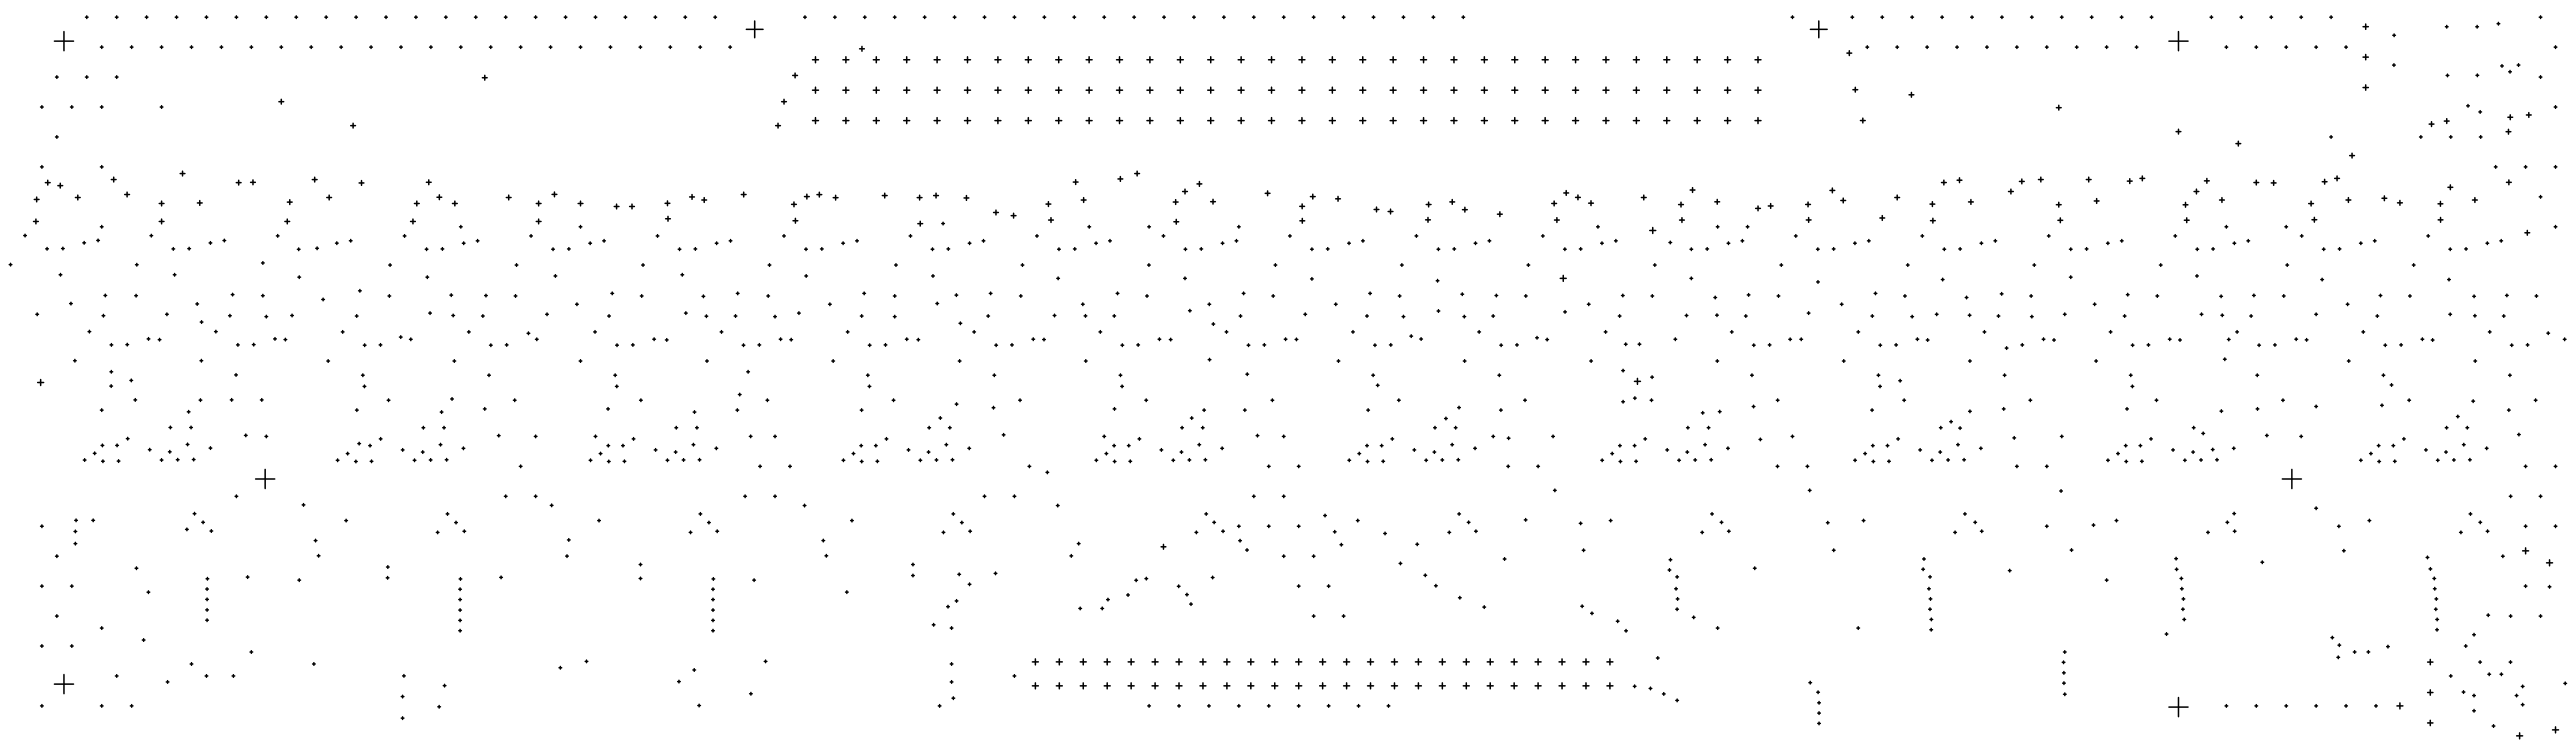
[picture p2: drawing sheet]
<svg xmlns="http://www.w3.org/2000/svg" width="716mm" height="208mm" viewBox="0 0 716 208" stroke-linecap="round" stroke-linejoin="round" font-family="sans-serif">
<g fill="none" stroke="#000" stroke-width=".42">
<path d="M15.1 11.4h5.4M17.8 8.8v5.3M23.8 4.8h.7M24.1 4.4v.7M27.9 13.1h.8M28.3 12.7v.8M32.1 4.8h.7M32.5 4.4v.7M36.3 13.1h.7M36.6 12.7v.8M40.4 4.8h.8M40.8 4.4v.7"/>
<path d="M44.6 13.1h.7M45 12.7v.8M48.8 4.8h.7M49.1 4.4v.7M52.9 13.1h.8M53.3 12.7v.8M57.1 4.8h.7M57.5 4.4v.7M61.2 13.1h.8M61.6 12.7v.8M65.4 4.8h.7M65.8 4.4v.7"/>
<path d="M69.6 13.1h.7M69.9 12.7v.8M73.7 4.8h.8M74.1 4.4v.7M77.9 13.1h.7M78.3 12.7v.8M82.1 4.8h.7M82.4 4.4v.7M86.2 13.1h.8M86.6 12.7v.8M90.4 4.8h.7M90.8 4.4v.7"/>
<path d="M94.6 13.1h.7M94.9 12.7v.8M98.7 4.8h.8M99.1 4.4v.7M102.9 13.1h.7M103.2 12.7v.8M107 4.8h.8M107.4 4.4v.7M111.2 13.1h.7M111.6 12.7v.8M115.4 4.8h.7M115.7 4.4v.7"/>
<path d="M119.5 13.1h.8M119.9 12.7v.8M123.7 4.8h.7M124.1 4.4v.7M127.9 13.1h.7M128.2 12.7v.8M132 4.8h.8M132.4 4.4v.7M136.2 13.1h.7M136.6 12.7v.8M140.4 4.8h.7M140.7 4.4v.7"/>
<path d="M144.5 13.1h.7M144.9 12.7v.8M148.7 4.8h.7M149 4.4v.7M152.8 13.1h.8M153.2 12.7v.8M157 4.8h.7M157.4 4.4v.7M161.2 13.1h.7M161.5 12.7v.8M165.3 4.8h.8M165.7 4.4v.7"/>
<path d="M169.5 13.1h.7M169.9 12.7v.8M173.7 4.8h.7M174 4.4v.7M177.8 13.1h.8M178.2 12.7v.8M182 4.8h.7M182.3 4.4v.7M186.1 13.1h.8M186.5 12.7v.8M190.3 4.8h.7M190.7 4.4v.7"/>
<path d="M194.5 13.1h.7M194.8 12.7v.8M198.6 4.8h.8M199 4.4v.7M202.8 13.1h.7M203.2 12.7v.8M207.7 8.2h4.6M210 5.8v4.7M223.6 4.8h.7M224 4.4v.7M226.1 16.6h1.6M226.9 15.8v1.6"/>
<path d="M231.9 4.8h.8M232.3 4.4v.7M234.5 16.6h1.7M235.4 15.8v1.6M239.2 13.6h1.3M239.8 12.9v1.3M240.3 4.8h.7M240.6 4.4v.7M243 16.6h1.7M243.8 15.8v1.6M248.6 4.8h.7M249 4.4v.7"/>
<path d="M251.5 16.6h1.6M252.3 15.8v1.6M256.9 4.8h.8M257.3 4.4v.7M259.9 16.6h1.7M260.7 15.8v1.6M265.2 4.8h.8M265.6 4.4v.7M268.4 16.6h1.6M269.2 15.8v1.6M273.6 4.8h.7M273.9 4.4v.7"/>
<path d="M276.8 16.6h1.7M277.7 15.8v1.6M281.9 4.8h.7M282.3 4.4v.7M285.3 16.6h1.7M286.1 15.8v1.6M290.2 4.8h.8M290.6 4.4v.7M293.8 16.6h1.6M294.6 15.8v1.6M298.6 4.8h.7M298.9 4.4v.7"/>
<path d="M302.2 16.6h1.7M303 15.8v1.6M306.9 4.8h.7M307.2 4.4v.7M310.7 16.6h1.6M311.5 15.8v1.6M315.2 4.8h.7M315.6 4.4v.7M319.1 16.6h1.7M320 15.8v1.6M323.5 4.8h.8M323.9 4.4v.7"/>
<path d="M327.6 16.6h1.7M328.4 15.8v1.6M331.9 4.8h.7M332.2 4.4v.7M336.1 16.6h1.6M336.9 15.8v1.6M340.2 4.8h.7M340.6 4.4v.7M344.5 16.6h1.7M345.3 15.8v1.6M348.5 4.8h.7M348.9 4.4v.7"/>
<path d="M353 16.6h1.6M353.8 15.8v1.6M356.8 4.8h.8M357.2 4.4v.7M361.4 16.6h1.7M362.3 15.8v1.6M365.2 4.8h.7M365.5 4.4v.7M369.9 16.6h1.7M370.7 15.8v1.6M373.5 4.8h.7M373.9 4.4v.7"/>
<path d="M378.4 16.6h1.6M379.2 15.8v1.6M381.8 4.8h.7M382.2 4.4v.7M386.8 16.6h1.7M387.6 15.8v1.6M390.1 4.8h.8M390.5 4.4v.7M395.3 16.6h1.6M396.1 15.8v1.6M398.5 4.8h.7M398.8 4.4v.7"/>
<path d="M403.7 16.6h1.7M404.6 15.8v1.6M406.8 4.8h.7M407.2 4.4v.7M412.2 16.6h1.7M413 15.8v1.6M420.7 16.6h1.6M421.5 15.8v1.6M429.1 16.6h1.7M429.9 15.8v1.6M437.6 16.6h1.6M438.4 15.8v1.6"/>
<path d="M446 16.6h1.7M446.9 15.8v1.6M454.5 16.6h1.7M455.3 15.8v1.6M462.9 16.6h1.7M463.8 15.8v1.6M471.4 16.6h1.7M472.2 15.8v1.6M479.9 16.6h1.6M480.7 15.8v1.6M488.3 16.6h1.7M489.2 15.8v1.6"/>
<path d="M498.4 4.8h.7M498.8 4.4v.7M503.7 8.2h4.7M506.1 5.8v4.7M513.9 14.8h1.3M514.6 14.1v1.3M515 4.8h.8M515.4 4.4v.7M519.2 13.1h.7M519.6 12.7v.8M523.4 4.8h.7M523.7 4.4v.7"/>
<path d="M527.5 13.1h.8M527.9 12.7v.8M531.7 4.8h.7M532.1 4.4v.7M535.9 13.1h.7M536.2 12.7v.8M540 4.8h.8M540.4 4.4v.7M544.2 13.1h.7M544.5 12.7v.8M548.3 4.8h.8M548.7 4.4v.7"/>
<path d="M552.5 13.1h.7M552.9 12.7v.8M556.7 4.8h.7M557 4.4v.7M560.8 13.1h.8M561.2 12.7v.8M565 4.8h.7M565.4 4.4v.7M569.2 13.1h.7M569.5 12.7v.8M573.3 4.8h.8M573.7 4.4v.7"/>
<path d="M577.5 13.1h.7M577.9 12.7v.8M581.6 4.8h.8M582 4.4v.7M585.8 13.1h.7M586.2 12.7v.8M590 4.8h.7M590.3 4.4v.7M594.1 13.1h.8M594.5 12.7v.8M598.3 4.8h.7M598.7 4.4v.7"/>
<path d="M603.5 11.4h5.3M606.2 8.8v5.3M615 4.8h.7M615.3 4.4v.7M619.1 13.1h.8M619.5 12.7v.8M623.3 4.8h.7M623.6 4.4v.7M627.4 13.1h.8M627.8 12.7v.8M631.6 4.8h.7M632 4.4v.7"/>
<path d="M635.8 13.1h.7M636.1 12.7v.8M639.9 4.8h.8M640.3 4.4v.7M644.1 13.1h.7M644.5 12.7v.8M648.3 4.8h.7M648.6 4.4v.7M652.4 13.1h.8M652.8 12.7v.8M657.5 7.4h1.5M657.5 15.9h1.5"/>
<path d="M658.3 6.7v1.5M658.3 15.1v1.5M665.7 18.1h.8M665.8 9.8h.7M666.1 17.7v.8M666.2 9.4v.8M680.4 7.4h.8M680.8 7.1v.7M688.9 7.4h.7M689.3 7.1v.7M694.8 6.6h.7M695.2 6.2v.8"/>
<path d="M695.8 18.3h.7M696.2 18v.7M698 19.9h.8M698.4 19.6v.7M700.4 18.1h.7M700.8 17.7v.7M706.5 4.8h.8M706.9 4.4v.7M710.7 13.1h.7M711.1 12.7v.8M11.3 29.7h.7M11.7 29.4v.7"/>
<path d="M15.5 21.4h.7M15.5 38.1h.7M15.8 21.1v.7M15.8 37.7v.7M19.6 29.7h.7M20 29.4v.7M23.8 21.4h.7M24.1 21.1v.7M27.9 29.7h.8M28.3 29.4v.7M32.1 21.4h.7M32.5 21.1v.7"/>
<path d="M44.6 29.7h.7M45 29.4v.7M77.6 28.3h1.3M78.3 27.6v1.3M97.6 34.9h1.3M98.3 34.2v1.4M134.2 21.6h1.4M134.9 20.9v1.4M215.8 34.9h1.4M216.5 34.2v1.4M217.5 28.3h1.3M218.2 27.6v1.3"/>
<path d="M220.6 21h1.3M221.2 20.3v1.3M226.1 33.5h1.6M226.1 25.1h1.6M226.9 24.2v1.7M226.9 32.7v1.6M234.5 33.5h1.7M234.5 25.1h1.7M235.4 24.2v1.7M235.4 32.7v1.6M243 33.5h1.7M243 25.1h1.7"/>
<path d="M243.8 24.2v1.7M243.8 32.7v1.6M251.5 33.5h1.6M251.5 25.1h1.6M252.3 24.2v1.7M252.3 32.7v1.6M259.9 33.5h1.7M259.9 25.1h1.7M260.7 24.2v1.7M260.7 32.7v1.6M268.4 33.5h1.6M268.4 25.1h1.6"/>
<path d="M269.2 24.2v1.7M269.2 32.7v1.6M276.8 33.5h1.7M276.8 25.1h1.7M277.7 24.2v1.7M277.7 32.7v1.6M285.3 33.5h1.7M285.3 25.1h1.7M286.1 24.2v1.7M286.1 32.7v1.6M293.8 33.5h1.6M293.8 25.1h1.6"/>
<path d="M294.6 24.2v1.7M294.6 32.7v1.6M302.2 33.5h1.7M302.2 25.1h1.7M303 24.2v1.7M303 32.7v1.6M310.7 33.5h1.6M310.7 25.1h1.6M311.5 24.2v1.7M311.5 32.7v1.6M319.1 33.5h1.7M319.1 25.1h1.7"/>
<path d="M320 24.2v1.7M320 32.7v1.6M327.6 33.5h1.7M327.6 25.1h1.7M328.4 24.2v1.7M328.4 32.7v1.6M336.1 33.5h1.6M336.1 25.1h1.6M336.9 24.2v1.7M336.9 32.7v1.6M344.5 33.5h1.7M344.5 25.1h1.7"/>
<path d="M345.3 24.2v1.7M345.3 32.7v1.6M353 33.5h1.6M353 25.1h1.6M353.8 24.2v1.7M353.8 32.7v1.6M361.4 33.5h1.7M361.4 25.1h1.7M362.3 24.2v1.7M362.3 32.7v1.6M369.9 33.5h1.7M369.9 25.1h1.7"/>
<path d="M370.7 24.2v1.7M370.7 32.7v1.6M378.4 33.5h1.6M378.4 25.1h1.6M379.2 24.2v1.7M379.2 32.7v1.6M386.8 33.5h1.7M386.8 25.1h1.7M387.6 24.2v1.7M387.6 32.7v1.6M395.3 33.5h1.6M395.3 25.1h1.6"/>
<path d="M396.1 24.2v1.7M396.1 32.7v1.6M403.7 33.5h1.7M403.7 25.1h1.7M404.6 24.2v1.7M404.6 32.7v1.6M412.2 33.5h1.7M412.2 25.1h1.7M413 24.2v1.7M413 32.7v1.6M420.7 33.5h1.6M420.7 25.1h1.6"/>
<path d="M421.5 24.2v1.7M421.5 32.7v1.6M429.1 33.5h1.7M429.1 25.1h1.7M429.9 24.2v1.7M429.9 32.7v1.6M437.6 33.5h1.6M437.6 25.1h1.6M438.4 24.2v1.7M438.4 32.7v1.6M446 33.5h1.7M446 25.1h1.7"/>
<path d="M446.9 24.2v1.7M446.9 32.7v1.6M454.5 33.5h1.7M454.5 25.1h1.7M455.3 24.2v1.7M455.3 32.7v1.6M462.9 33.5h1.7M462.9 25.1h1.7M463.8 24.2v1.7M463.8 32.7v1.6M471.4 33.5h1.7M471.4 25.1h1.7"/>
<path d="M472.2 24.2v1.7M472.2 32.7v1.6M479.9 33.5h1.6M479.9 25.1h1.6M480.7 24.2v1.7M480.7 32.7v1.6M488.3 33.5h1.7M488.3 25.1h1.7M489.2 24.2v1.7M489.2 32.7v1.6M515.6 24.9h1.3M516.2 24.3v1.3"/>
<path d="M517.7 33.5h1.3M518.3 32.8v1.4M531.2 26.3h1.3M531.9 25.7v1.3M572.2 29.9h1.3M572.9 29.3v1.3M605.5 36.6h1.3M606.2 35.9v1.3M622.1 39.9h1.4M622.8 39.2v1.4M648.3 38.1h.7M648.6 37.7v.7"/>
<path d="M657.5 24.3h1.5M658.3 23.6v1.5M673.2 38.1h.8M673.6 37.7v.7M675.9 34.5h1.3M676.6 33.8v1.4M680.1 33.6h1.4M680.6 21h.8M680.8 33v1.3M681 20.6v.7M681.6 38.1h.7M681.9 37.7v.7"/>
<path d="M686.4 29.4h.7M686.7 29v.8M689 20.9h.7M689.3 20.6v.7M689.7 31.1h.8M689.9 38.1h.7M690.1 30.7v.8M690.3 37.7v.7M697.3 36.6h1.3M697.8 32.6h1.3M698 35.9v1.4M698.5 31.9v1.3"/>
<path d="M703 32h1.3M703.6 31.3v1.3M706.5 21.4h.8M706.9 21.1v.7M710.7 29.7h.7M711.1 29.4v.7M9.5 55.4h1.4M10.2 54.8v1.3M11.3 46.4h.7M11.7 46v.7M12.6 50.8h1.4M13.3 50.1v1.3"/>
<path d="M16.1 51.6h1.3M16.8 50.9v1.4M21 54.9h1.3M21.6 54.2v1.4M27.9 46.4h.8M28.3 46v.7M31 49.9h1.3M31.6 49.2v1.4M34.7 54.1h1.3M35.4 53.4v1.3M44.3 56.6h1.3M45 55.9v1.3"/>
<path d="M50.1 48.2h1.4M50.8 47.6v1.3M54.9 56.4h1.4M55.6 55.7v1.4M65.7 50.8h1.4M66.4 50.1v1.3M69.7 50.7h1.4M70.4 50v1.3M80 56.2h1.3M80.6 55.5v1.3M86.9 49.9h1.3M87.6 49.2v1.4"/>
<path d="M90.9 54.9h1.4M91.6 54.2v1.4M99.9 50.8h1.4M100.6 50.2v1.3M115.3 56.6h1.3M116 55.9v1.3M118.6 50.7h1.4M119.3 50v1.3M121.6 54.8h1.3M122.3 54.1v1.4M125.9 56.6h1.3M126.6 55.9v1.3"/>
<path d="M140.9 54.9h1.3M141.5 54.2v1.4M149.2 56.6h1.3M149.9 55.9v1.3M153.6 54h1.3M154.3 53.4v1.3M160.9 56.6h1.3M161.5 55.9v1.3M170.9 57.4h1.3M171.6 56.7v1.3M175.2 57.4h1.3M175.9 56.7v1.3"/>
<path d="M185.1 56.5h1.3M185.7 55.8v1.4M191.9 54.7h1.3M192.6 54.1v1.3M195.3 55.6h1.3M195.9 54.9v1.3M206.3 54.1h1.3M206.9 53.4v1.3M220.3 56.8h1.3M220.9 56.1v1.4M223.8 54.6h1.4M224.5 54v1.3"/>
<path d="M227.3 54.1h1.3M228 53.4v1.3M231.8 54.9h1.4M232.5 54.3v1.3M245.5 54.3h1.3M246.2 53.7v1.3M255.2 54.9h1.3M255.9 54.2v1.4M259.8 54.3h1.3M260.5 53.7v1.3M268.2 55h1.4M268.9 54.3v1.4"/>
<path d="M276.5 59h1.3M277.1 58.4v1.3M281.4 59.9h1.3M282 59.3v1.3M291.1 56.7h1.3M291.7 56v1.4M298.6 50.6h1.4M299.3 49.9v1.4M300.9 55.6h1.3M301.5 54.9v1.3M311.1 49.7h1.3M311.7 49.1v1.3"/>
<path d="M315.7 48.2h1.4M316.4 47.6v1.3M326.5 56.1h1.3M327.1 55.5v1.3M329.1 53.2h1.3M329.7 52.6v1.3M333.1 51.1h1.3M333.7 50.4v1.4M336.9 56h1.3M337.5 55.4v1.3M352 53.7h1.4M352.7 53.1v1.3"/>
<path d="M361.7 57.3h1.3M362.3 56.7v1.3M364.6 54.6h1.4M365.3 54v1.3M371.6 55.2h1.4M372.3 54.6v1.3M382.3 58.2h1.4M383 57.5v1.4M386.2 58.8h1.4M386.9 58.1v1.3M396.8 56.8h1.4M397.5 56.2v1.3"/>
<path d="M403.4 56.1h1.4M404.1 55.4v1.4M406.9 58.3h1.4M407.6 57.6v1.3M416.7 59.5h1.3M417.3 58.9v1.3M431.8 56.5h1.3M432.4 55.9v1.3M435.1 53.6h1.4M435.8 53v1.3M438.4 54.9h1.3M439.1 54.2v1.3"/>
<path d="M442 56.5h1.4M442.7 55.8v1.3M456.7 54.9h1.3M457.4 54.2v1.4M467.1 56.8h1.3M467.7 56.2v1.3M470.3 52.8h1.3M471 52.1v1.4M477.2 56.1h1.3M477.8 55.4v1.3M488.5 57.9h1.3M489.2 57.2v1.4"/>
<path d="M492 57.2h1.4M492.7 56.6v1.3M502.4 56.8h1.4M503.1 56.2v1.3M509.2 52.9h1.3M509.9 52.3v1.3M512.2 55.7h1.3M512.9 55v1.4M523.7 59.9v1.3M527.2 54.9h1.4M527.9 54.2v1.4M537 56.7h1.4"/>
<path d="M537.7 56.1v1.3M540.2 50.7h1.4M540.9 50.1v1.3M544.6 50.1h1.3M545.2 49.4v1.3M547.7 56.1h1.4M548.4 55.5v1.3M558.9 53.2h1.3M559.5 52.6v1.3M561.9 50.4h1.3M562.6 49.8v1.3M567.2 49.9h1.3"/>
<path d="M567.9 49.2v1.4M572.2 56.9h1.3M572.8 56.2v1.3M580.5 49.9h1.3M581.2 49.2v1.4M582.7 55.8h1.4M583.4 55.2v1.3M591.9 50.3h1.4M592.6 49.7v1.3M595.4 49.6h1.4M596.1 48.9v1.3M607.5 56.9h1.3"/>
<path d="M608.1 56.2v1.4M610.5 53.2h1.3M611.2 52.6v1.3M613.4 50.3h1.3M614.1 49.6v1.3M617.6 55.6h1.3M618.3 54.9v1.3M627.1 50.7h1.4M627.8 50.1v1.3M632 50.8h1.3M632.6 50.2v1.3M642.4 56.6h1.3"/>
<path d="M643.1 55.9v1.3M646.2 50.5h1.3M646.8 49.8v1.4M649.6 49.6h1.4M650.3 48.9v1.3M652.8 55.6h1.3M653.4 54.9v1.3M653.8 43.2h1.3M654.5 42.6v1.3M662.8 55.1h1.3M663.4 54.4v1.4M667.1 56.4h1.3"/>
<path d="M667.8 55.7v1.3M678.4 56.6h1.3M679 56v1.3M681.1 52h1.4M681.8 51.4v1.3M688 55.6h1.3M688.6 54.9v1.3M694.1 46.4h.7M694.4 46v.7M697.4 50.7h1.4M698.1 50v1.3M702.4 46.4h.7"/>
<path d="M702.7 46v.7M706.5 54.7h.8M706.9 54.3v.8M710.7 46.4h.7M711.1 46v.7M2.6 73.5h.7M2.9 73.2v.7M6.6 65.5h.7M7 65.1v.7M9.3 61.5h1.4M10 60.9v1.3M12.7 69.1h.8"/>
<path d="M13.1 68.8v.7M16.5 76.4h.7M16.8 76v.7M17.1 69.1h.8M17.5 68.7v.7M23.1 67.5h.7M23.4 67.1v.7M26.9 66.8h.8M27.3 66.4v.8M27.9 63h.8M28.3 62.7v.7M37.7 73.6h.7"/>
<path d="M38.1 73.2v.7M41.7 65.5h.8M42.1 65.1v.7M44.3 61.5h1.3M45 60.9v1.3M47.9 69.2h.7M48.2 76.4h.8M48.2 68.8v.7M48.6 76v.7M52.3 69.1h.7M52.6 68.7v.8M58.2 67.5h.7"/>
<path d="M58.6 67.1v.8M62.1 66.8h.7M62.4 66.5v.7M72.8 73.1h.7M73.1 72.7v.7M76.9 65.5h.7M77.3 65.2v.7M79.3 61.5h1.3M79.9 60.9v1.3M82.7 69.3h.8M82.9 77h.7M83.1 68.9v.7"/>
<path d="M83.3 76.7v.7M87.9 69h.7M88.2 68.6v.8M93.4 67.6h.7M93.7 67.2v.7M97.2 66.9h.8M97.6 66.5v.8M108.2 73.7h.7M108.5 73.3v.7M112.2 65.6h.7M112.6 65.2v.7M114.2 61.5h1.4"/>
<path d="M114.9 60.9v1.3M118.3 69.3h.8M118.5 77h.8M118.7 68.9v.7M118.9 76.7v.7M122.7 69.2h.8M123.1 68.8v.7M127.9 63h.7M128.2 62.7v.7M128.7 67.6h.7M129 67.2v.8M132.5 66.9h.8"/>
<path d="M132.9 66.6v.7M143.4 73.7h.7M143.7 73.3v.7M147.4 65.6h.7M147.8 65.2v.7M149.2 61.5h1.3M149.9 60.9v1.3M153.5 69.3h.8M153.9 68.9v.7M154.2 76.7h.7M154.5 76.3v.8M157.9 69.2h.8"/>
<path d="M158.3 68.8v.7M161.2 63h.7M161.5 62.7v.7M163.8 67.6h.8M164.2 67.2v.8M167.7 66.9h.7M168.1 66.6v.7M178.6 73.7h.7M178.9 73.3v.7M182.6 65.6h.7M183 65.2v.7M185.2 60.8h1.3"/>
<path d="M185.9 60.1v1.4M188.7 69.3h.7M189.1 68.9v.7M189.5 76.4h.7M189.8 76v.7M193.1 69.2h.8M193.5 68.8v.7M199 67.6h.8M199.4 67.2v.8M202.9 66.9h.7M203.3 66.6v.7M213.7 73.7h.8"/>
<path d="M214.1 73.3v.7M217.8 65.6h.7M218.2 65.2v.7M220.7 61.3h1.3M221.3 60.7v1.3M223.9 69.3h.7M224 76.7h.7M224.3 68.9v.7M224.3 76.3v.8M228.3 69.2h.7M228.7 68.8v.7M234.2 67.6h.8"/>
<path d="M234.6 67.2v.8M238.1 66.9h.7M238.5 66.6v.7M248.9 73.7h.8M249.3 73.3v.7M253 65.6h.7M253.3 65.2v.7M255.4 62.2h1.3M256.1 61.5v1.3M259.1 69.3h.7M259.2 76.7h.8M259.5 68.9v.7"/>
<path d="M259.6 76.3v.8M262 62.1h.8M262.4 61.8v.7M263.5 69.2h.7M263.9 68.8v.7M269.4 67.6h.8M269.8 67.2v.8M273.3 66.9h.7M273.7 66.6v.7M284.1 73.7h.8M284.5 73.3v.7M288.2 65.6h.7"/>
<path d="M288.5 65.2v.7M291.8 61.1h1.3M292.4 60.5v1.3M294.1 77.4h.7M294.3 69.3h.7M294.4 77v.7M294.7 68.9v.7M298.7 69.2h.7M299.1 68.8v.7M302.7 63h.7M303.1 62.7v.7M304.6 67.6h.7"/>
<path d="M305 67.2v.8M308.5 66.9h.7M308.9 66.6v.7M319.3 73.7h.8M319.4 63h.7M319.7 73.3v.7M319.7 62.7v.7M323.4 65.6h.7M323.7 65.2v.7M326.6 61.6h1.4M327.3 61v1.3M329.4 77.4h.7"/>
<path d="M329.5 69.3h.7M329.7 77v.7M329.8 68.9v.7M333.9 69.2h.7M334.3 68.8v.7M339.8 67.6h.7M340.2 67.2v.8M343.7 66.9h.7M344 66.6v.7M344.3 63h.8M344.7 62.7v.7M354.5 73.7h.7"/>
<path d="M354.9 73.3v.7M358.6 65.6h.7M358.9 65.2v.7M361.7 61.4h1.3M362.4 60.7v1.3M364.7 77.5h.7M364.7 69.3h.7M365 68.9v.7M365 77.1v.8M369.1 69.2h.7M369.4 68.8v.7M375 67.6h.7"/>
<path d="M375.4 67.2v.8M378.9 66.9h.7M379.2 66.6v.7M389.7 73.7h.7M390.1 73.3v.7M393.7 65.6h.8M394.1 65.2v.7M396.7 61.1h1.3M397.3 60.4v1.4M399.6 78h.8M399.9 69.3h.7M400 77.7v.7"/>
<path d="M400.2 68.9v.7M404.3 69.2h.7M404.6 68.8v.7M410.2 67.6h.7M410.6 67.2v.8M414.1 66.9h.7M414.4 66.6v.7M424.9 73.7h.7M425.3 73.3v.7M428.9 65.6h.8M429.3 65.2v.7M432.5 61.1h1.4"/>
<path d="M433.2 60.5v1.3M434.1 77.4h1.7M435 76.5v1.7M435.1 69.3h.7M435.4 68.9v.7M439.5 69.2h.7M439.8 68.8v.7M444.3 63h.7M444.6 62.7v.7M445.4 67.6h.7M445.7 67.2v.8M449.3 66.9h.7"/>
<path d="M449.6 66.6v.7M459 64h1.7M459.9 63.2v1.7M460.1 73.7h.7M460.5 73.3v.7M464.4 67.4h.7M464.8 67v.8M467.3 61.2h1.4M468 60.5v1.3M470.2 77.4h.8M470.2 69.3h.8M470.6 77v.7"/>
<path d="M470.6 68.9v.7M474.7 69.2h.7M475 68.8v.7M477.6 63h.7M477.9 62.7v.7M480.6 67.6h.7M480.9 67.2v.8M484.4 66.9h.8M484.8 66.6v.7M485.9 63h.7M486.3 62.7v.7M495.3 73.7h.7"/>
<path d="M495.6 73.3v.7M499.3 65.6h.8M499.7 65.2v.7M502.6 61.1h1.3M503.3 60.5v1.3M505.4 69.3h.8M505.5 78.4h.7M505.8 68.9v.7M505.9 78v.7M509.8 69.2h.8M510.2 68.8v.7M515.8 67.6h.7"/>
<path d="M516.1 67.2v.8M519.6 66.9h.8M520 66.6v.7M523.1 60.6h1.3M530.5 73.7h.7M530.8 73.3v.7M534.5 65.6h.7M534.9 65.2v.7M537.2 61.3h1.3M537.8 60.7v1.3M540.2 77.7h.7M540.6 77.3v.8"/>
<path d="M540.6 69.3h.8M541 68.9v.7M545 69.2h.8M545.4 68.8v.7M551 67.6h.7M551.3 67.2v.8M554.8 66.9h.8M555.2 66.6v.7M565.7 73.7h.7M566 73.3v.7M569.7 65.6h.7M570.1 65.2v.7"/>
<path d="M572.6 61.2h1.3M573.3 60.6v1.3M575.8 77h.8M575.8 69.3h.8M576.2 76.7v.7M576.2 68.9v.7M580.2 69.2h.8M580.6 68.8v.7M586.2 67.6h.7M586.5 67.2v.8M590 66.9h.8M590.4 66.6v.7"/>
<path d="M600.9 73.7h.7M601.2 73.3v.7M604.9 65.6h.7M605.3 65.2v.7M607.8 61.2h1.3M608.5 60.5v1.4M610.9 76.7h.8M611 69.3h.8M611.3 76.3v.8M611.4 68.9v.7M615.4 69.2h.8M615.8 68.8v.7"/>
<path d="M619.1 63h.8M619.5 62.7v.7M621.3 67.6h.8M621.7 67.2v.8M625.2 66.9h.7M625.6 66.6v.7M635.8 63h.7M636.1 73.7h.7M636.1 62.7v.7M636.4 73.3v.7M640.1 65.6h.7M640.5 65.2v.7"/>
<path d="M643.3 61.1h1.3M644 60.4v1.3M645.8 77.7h.7M646.1 77.3v.8M646.2 69.3h.7M646.6 68.9v.7M650.6 69.2h.7M651 68.8v.7M656.5 67.6h.8M656.9 67.2v.8M660.4 66.9h.7M660.8 66.6v.7"/>
<path d="M671.2 73.7h.8M671.6 73.3v.7M675.3 65.6h.7M675.6 65.2v.7M678.4 61.1h1.3M679.1 60.4v1.4M681.1 77.7h.7M681.4 69.3h.7M681.4 77.3v.8M681.8 68.9v.7M685.8 69.2h.7M686.2 68.8v.7"/>
<path d="M691.7 67.6h.8M692.1 67.2v.8M695.6 66.9h.7M696 66.6v.7M702.6 64.7h1.3M703.2 64v1.4M710.7 63h.7M711.1 62.7v.7M10 87.3h.7M10.3 87v.7M19.4 84.4h.7M19.7 84v.7"/>
<path d="M20.8 99.9v.7M24.5 92.2h.7M24.9 91.8v.7M28.4 87.7h.7M28.8 87.4v.7M28.9 82.1h.8M29.3 81.7v.8M30.6 95.8h.8M31 95.5v.7M35 95.8h.8M35.4 95.4v.7M37.5 82.2h.7"/>
<path d="M37.9 81.8v.7M41 94.2h.7M41.3 93.8v.7M44 94.4h.8M44.4 94v.8M46.1 87.3h.7M46.4 87v.7M54.5 84.5h.7M54.9 84.1v.7M55.7 89.5h.8M56 99.9v.7M56.1 89.1v.8"/>
<path d="M59.7 92.2h.7M60.1 91.8v.7M63.6 87.7h.7M64 87.4v.7M64.4 81.9h.7M64.7 81.5v.7M65.8 95.8h.8M66.2 95.5v.7M70.2 95.8h.8M70.6 95.4v.7M72.8 82.2h.7M73.1 81.8v.7"/>
<path d="M73.7 88h.8M74.1 87.6v.8M76.1 94.2h.8M76.5 93.8v.7M79 94.4h.8M79.4 94v.7M80.9 87.7h.7M81.3 87.3v.7M89.5 83.2h.8M89.9 82.9v.7M91.3 100v.7M95 92.2h.7"/>
<path d="M95.4 91.9v.7M98.9 87.8h.7M99.3 87.5v.7M99.8 80.8h.7M100.1 80.4v.8M101.1 95.9h.7M101.5 95.6v.7M105.5 95.9h.7M105.9 95.5v.7M108 82.3h.7M108.3 81.9v.7M111.1 93.7h.8"/>
<path d="M111.5 93.3v.7M113.9 94.3h.8M114.3 93.9v.8M119.3 87h.7M119.7 86.6v.8M125.2 82h.7M125.6 81.6v.8M125.7 87.7h.8M126.1 87.3v.7M126.4 100v.7M130.1 92.2h.7M130.5 91.9v.7"/>
<path d="M134 87.8h.7M134.4 87.5v.7M134.9 82.1h.7M135.2 81.8v.7M136.2 95.9h.7M136.6 95.6v.7M140.6 95.9h.8M141 95.5v.7M143.1 82.3h.7M143.4 81.9v.7M146.7 92.6h.7M147 92.3v.7"/>
<path d="M149 94.3h.7M149.4 93.9v.8M151.8 87.3h.8M152.2 87v.7M160.2 84.6h.7M160.5 84.2v.7M161.5 100v.7M165.2 92.2h.7M165.6 91.9v.7M169.1 87.8h.7M169.5 87.5v.7M170 81.5h.7"/>
<path d="M170.4 81.2v.7M171.3 95.9h.8M171.7 95.6v.7M175.7 95.9h.8M176.1 95.5v.7M178.2 82.3h.7M178.6 81.9v.7M181.6 94.3h.8M182 93.9v.7M185.2 94.5h.7M185.5 94.1v.7M190.5 87h.7"/>
<path d="M190.8 86.6v.8M195.4 82.3h.7M195.7 82v.7M196.2 87.9h.7M196.6 87.5v.7M196.7 100v.7M200.4 92.2h.7M200.8 91.9v.7M204.3 87.8h.7M204.7 87.5v.7M204.9 81.5h.7M205.3 81.2v.7"/>
<path d="M206.5 95.9h.7M206.9 95.6v.7M210.9 95.9h.8M211.3 95.5v.7M213.4 82.3h.7M213.7 81.9v.7M215.3 88h.7M215.7 87.6v.8M216.8 94.3h.8M217.2 93.9v.7M219.8 94.4h.7M220.2 94v.8"/>
<path d="M221.9 87h.8M222.3 86.6v.8M230.5 84.6h.8M230.9 84.2v.7M231.8 100v.7M235.5 92.2h.7M235.9 91.9v.7M239.4 87.8h.7M239.8 87.5v.7M240.1 81.5h.7M240.5 81.2v.7M241.6 95.9h.8"/>
<path d="M242 95.6v.7M246 95.9h.8M246.4 95.5v.7M248.6 88h.7M248.6 82.3h.7M249 87.6v.8M249 81.9v.7M251.9 94.3h.8M252.3 93.9v.7M255.2 94.4h.7M255.5 94v.8M260.4 84.3h.7"/>
<path d="M260.8 84v.7M265.7 82h.8M266.1 81.6v.8M266.9 89.8h.7M267 100v.7M267.2 89.5v.7M270.7 92.2h.7M271.1 91.9v.7M274.6 87.8h.7M275 87.5v.7M275.3 81.5h.7M275.6 81.2v.7"/>
<path d="M276.8 95.9h.7M277.2 95.6v.7M281.2 95.9h.8M281.6 95.5v.7M283.7 82.3h.7M284 81.9v.7M287.1 94.3h.8M287.5 93.9v.7M290.1 94.4h.8M290.5 94v.7M293.1 87.7h.7M293.4 87.3v.7"/>
<path d="M300.9 84.6h.8M301.3 84.2v.7M301.7 87.8h.7M302 87.4v.8M302.1 100v.7M305.8 92.2h.7M306.2 91.9v.7M309.7 87.8h.7M310 87.4v.8M310.6 81.5h.7M311 81.2v.7M311.9 95.9h.8"/>
<path d="M312.3 95.6v.7M316.3 95.9h.8M316.7 95.5v.7M318.8 82.3h.7M319.2 81.9v.7M322.2 94.3h.8M322.6 93.9v.7M325.4 94.4h.7M325.7 94v.7M330.7 86.3h.8M331.1 86v.7M336.1 84.6h.8"/>
<path d="M336.2 99.9h.7M336.5 84.2v.7M336.6 99.6v.7M337.2 90h.8M337.6 89.7v.7M340.9 92.2h.7M341.3 91.9v.7M344.8 87.8h.7M345.2 87.5v.7M345.7 81.5h.7M346 81.2v.7M347 95.9h.8"/>
<path d="M347.4 95.6v.7M351.4 95.9h.8M351.8 95.5v.7M353.9 82.3h.7M354.3 81.9v.7M357.4 94.3h.7M357.7 93.9v.7M360.4 94.3h.7M360.7 94v.7M362.8 87.3h.8M363.2 87v.7M371.3 84.6h.7"/>
<path d="M371.7 84.2v.7M372.4 100v.7M376.1 92.2h.7M376.5 91.9v.7M380 87.8h.7M380.4 87.5v.7M380.9 81.5h.7M381.2 81.2v.7M382.2 95.9h.8M382.6 95.6v.7M386.6 95.9h.8M387 95.5v.7"/>
<path d="M389.1 82.3h.7M389.5 81.9v.7M390.1 88h.8M390.5 87.6v.8M392.3 93.4h.7M392.7 93v.8M395.1 94.2h.7M395.4 93.8v.8M399.9 86.4h.7M400.2 86.1v.7M406.5 81.8h.7M406.9 81.4v.7"/>
<path d="M407.1 88h.7M407.4 87.6v.7M407.5 100v.7M411.2 92.2h.7M411.6 91.9v.7M415.1 87.8h.7M415.5 87.5v.7M416 82.1h.7M416.4 81.8v.7M417.3 95.9h.8M417.7 95.6v.7M421.7 95.9h.8"/>
<path d="M422.1 95.5v.7M424.2 82.3h.7M424.6 81.9v.7M427.3 93.9h.7M427.7 93.5v.7M430.1 94.4h.8M430.5 94v.7M435.1 86.7h.7M435.5 86.3v.7M441.7 84.6h.7M442.1 84.2v.7M442.7 100v.7"/>
<path d="M446.4 92.2h.7M446.8 91.9v.7M450.3 87.8h.7M450.7 87.5v.7M451.2 82.1h.7M451.6 81.8v.7M452 95.7h.7M452.4 95.3v.7M455.8 95.7h.7M456.2 95.3v.7M459.4 82.3h.7M459.8 81.9v.7"/>
<path d="M465.8 94.3h.7M466.2 93.9v.7M468.9 87.7h.7M469.3 87.3v.7M476.9 82.7h.7M477.3 82.3v.7M477.4 87.6h.7M477.7 87.2v.8M477.8 100v.7M481.5 92.2h.7M481.9 91.9v.7M485.4 87.8h.7"/>
<path d="M485.8 87.5v.7M486.2 82h.7M486.5 81.6v.7M487.6 95.9h.8M488 95.6v.7M492 95.9h.8M492.4 95.5v.7M494.5 82.3h.7M494.9 81.9v.7M497.7 94.3h.8M498.1 93.9v.8M500.8 94.3h.8"/>
<path d="M501.2 93.9v.7M502.9 87h.7M503.2 86.6v.8M512.1 84.6h.7M512.5 84.2v.7M513 100v.7M516.7 92.2h.7M517.1 91.9v.7M520.6 87.8h.7M521 87.5v.7M521.5 81.5h.7M521.9 81.2v.7"/>
<path d="M522.8 95.9h.8M523.2 95.6v.7M527.2 95.9h.8M527.6 95.5v.7M529.7 82.3h.7M530.1 81.9v.7M531.7 88h.7M532.1 87.6v.8M533.1 94.3h.8M533.5 93.9v.7M536 94.5h.7M536.4 94.1v.8"/>
<path d="M538.5 87.3h.8M538.9 87v.7M546.8 82.7h.8M547.2 82.3v.7M547.7 87.6h.7M548 87.2v.8M548.1 100v.7M551.8 92.2h.7M552.2 91.9v.7M555.7 87.8h.7M556.1 87.5v.7M556.6 81.7h.7"/>
<path d="M557 81.3v.7M558 96.7h.7M558.3 96.4v.7M562.3 95.9h.8M562.7 95.5v.7M564.8 82.3h.7M565 88h.7M565.2 81.9v.7M565.4 87.6v.8M568.3 94.3h.7M568.6 93.9v.7M571.2 94.5h.7"/>
<path d="M571.5 94.1v.8M574.2 87.3h.7M574.5 87v.7M582.5 84.6h.7M582.8 84.2v.7M583.2 100v.7M586.9 92.2h.7M587.3 91.9v.7M590.8 87.8h.7M591.2 87.5v.7M591.7 81.9h.7M592 81.5v.8"/>
<path d="M593 95.9h.8M593.4 95.6v.7M597.4 95.9h.8M597.8 95.5v.7M599.9 82.3h.7M600.3 81.9v.7M603.4 94.3h.7M603.7 93.9v.7M606.2 94.5h.8M606.6 94.1v.7M612.2 87.3h.7M612.6 87v.7"/>
<path d="M617.7 82.3h.7M618 87.6h.7M618 82v.7M618.3 87.2v.8M618.7 99.8h.7M619.1 99.5v.7M619.8 94.3h.7M620.2 94v.7M622.1 92.2h.7M622.5 91.9v.7M626 87.8h.7M626.4 87.5v.7"/>
<path d="M626.8 82.1h.7M627.1 81.7v.8M628.2 95.9h.8M628.6 95.6v.7M632.6 95.9h.8M633 95.5v.7M635.1 82.3h.7M635.5 81.9v.7M638.6 94.3h.7M638.9 93.9v.7M641.4 94.4h.8M641.8 94.1v.7"/>
<path d="M644.1 87.3h.7M644.5 87v.7M652.9 84.6h.7M653.2 84.2v.7M653.5 100v.7M657.2 92.2h.7M657.6 91.9v.7M661.1 87.8h.7M661.5 87.5v.7M662 82.1h.7M662.4 81.8v.7M663.3 95.9h.8"/>
<path d="M663.7 95.6v.7M667.7 95.9h.8M668.1 95.5v.7M670.2 82.3h.7M670.6 81.9v.7M673.7 94.3h.7M674 93.9v.7M676.5 94.5h.7M676.9 94.1v.8M681.4 87.3h.7M681.8 87v.7M688 82.3h.8"/>
<path d="M688.3 87.7h.7M688.4 82v.7M688.6 87.4v.7M688.7 100v.7M692.4 92.2h.7M692.8 91.9v.7M696.3 87.8h.7M696.7 87.5v.7M697.2 82.1h.7M697.5 81.7v.8M698.5 95.9h.8M698.9 95.6v.7"/>
<path d="M702.9 95.9h.8M703.3 95.5v.7M705.4 82.3h.7M705.8 81.9v.7M708.7 92.6h.7M709 92.2v.8M713.2 94.3h.8M713.6 93.9v.8M10.5 106.3h1.6M11.3 105.5v1.6M20.5 100.2h.7M27.9 114h.8"/>
<path d="M28.3 113.6v.7M30.6 107.3h.7M30.6 103.3h.7M30.9 106.9v.8M31 103v.7M36.2 105.7h.7M36.5 105.3v.8M37.3 111.1h.7M37.6 110.8v.7M47 118.8h.8M47.4 118.4v.8M52.1 114.4h.8"/>
<path d="M52.5 114.1v.7M52.8 118.8h.7M53.2 118.4v.8M55.4 111.2h.7M55.7 100.2h.7M55.8 110.8v.8M64.1 111.1h.7M64.5 110.8v.7M65.3 104.2h.7M65.7 103.8v.8M72.5 111.1h.7M72.8 110.8v.7"/>
<path d="M90.9 100.3h.8M98.9 114h.8M99.3 113.6v.7M100.6 104.3h.7M101 103.9v.7M101 107.4h.8M101.4 107v.7M107.7 111.2h.8M108.1 110.9v.7M117.4 118.9h.8M117.8 118.5v.7M122.5 114.5h.7"/>
<path d="M122.9 114.1v.8M123.2 118.9h.7M123.6 118.5v.7M125.4 110.9h.7M125.8 110.5v.7M126.1 100.3h.7M134.5 113.6h.8M134.9 113.3v.7M135.7 104.3h.7M136.1 103.9v.7M142.9 111.2h.7M143.2 110.9v.7"/>
<path d="M161.2 100.3h.7M168.8 113.6h.8M169.2 113.3v.7M170.8 104.3h.7M171.2 103.9v.7M171.3 107.4h.7M171.6 107v.7M178 111.2h.7M178.3 110.9v.7M187.8 118.9h.7M188.2 118.5v.7M192.9 114.5h.7"/>
<path d="M193.2 114.1v.8M193.6 118.9h.7M193.9 118.5v.7M196.4 100.3h.7M204.8 114h.7M205.2 113.6v.7M205.5 109.6h.7M205.8 109.3v.7M207.8 103.3h.7M208.2 103v.7M213.2 111.2h.7M213.5 110.9v.7"/>
<path d="M231.5 100.3h.7M239.4 114h.7M239.7 113.6v.7M241.1 104.3h.7M241.5 103.9v.7M241.6 107.4h.7M241.9 107v.7M248.3 111.2h.7M248.6 110.9v.7M258.2 118.9h.7M258.5 118.5v.7M261.3 116.2h.7"/>
<path d="M261.6 115.8v.7M263.9 118.9h.8M264.3 118.5v.7M265.8 112.3h.7M266.2 111.9v.8M266.7 100.3h.7M276.1 113.3h.7M276.3 104.3h.7M276.4 112.9v.8M276.7 103.9v.7M283.5 111.2h.7M283.8 110.9v.7"/>
<path d="M301.8 100.3h.7M309.7 113.6h.8M310.1 113.3v.7M311.4 104.3h.7M311.8 103.9v.7M311.9 107.4h.7M312.2 107v.7M318.6 111.2h.7M318.9 110.9v.7M328.5 118.9h.8M328.9 118.5v.7M331.2 116.2h.8"/>
<path d="M331.6 115.8v.7M334.3 118.9h.7M334.7 118.5v.7M334.7 114h.7M335 113.6v.7M346 114h.7M346.4 113.6v.7M346.7 104h.7M347 103.6v.7M353.7 111.2h.7M354 110.9v.7M372.1 100.3h.7"/>
<path d="M380.3 114h.7M380.7 113.6v.7M381.7 104.3h.7M382.1 103.9v.7M383 107.1h.7M383.3 106.7v.7M388.9 111.2h.7M389.2 110.9v.7M398.9 118.9h.8M399.3 118.5v.7M402 116.3h.7M402.3 115.9v.8"/>
<path d="M404.7 118.9h.7M405 118.5v.7M405.6 113.3h.7M406 112.9v.7M407.2 100.3h.7M416.8 104.3h.7M417.2 103.9v.7M417.3 114h.7M417.6 113.6v.7M424 111.2h.7M424.3 110.9v.7M442.4 100.3h.7"/>
<path d="M451.3 111.6h.7M451.3 103h.7M451.6 102.6v.8M451.6 111.3v.7M454.5 110.6h.8M454.8 106h1.7M454.9 110.3v.7M455.6 105.1v1.7M459.2 111.2h.7M459.3 104.8h.8M459.5 110.9v.7M459.7 104.4v.8"/>
<path d="M469.3 118.9h.7M469.7 118.5v.7M473.4 114.7h.8M473.8 114.4v.7M475 118.9h.8M475.4 118.5v.7M477.5 100.3h.7M478.1 114.4h.8M478.5 114v.8M487.1 104.3h.7M487.5 103.9v.7M487.6 113h.7"/>
<path d="M487.9 112.6v.7M494.3 111.2h.7M494.6 110.9v.7M512.7 100.3h.7M520.5 114h.8M520.9 113.6v.7M522.3 104.3h.7M522.7 103.9v.7M522.8 107.4h.7M523.1 107v.7M528.3 105.8h.8M528.7 105.4v.8"/>
<path d="M529.5 111.2h.7M529.8 110.9v.7M539.7 118.9h.7M540 118.5v.7M542.5 117.2h.8M542.9 116.8v.7M545 119h.8M545.4 118.6v.7M547.8 114.3h.7M547.8 100.3h.7M548.1 113.9v.8M557.2 113.6h.7"/>
<path d="M557.4 104.3h.7M557.5 113.3v.7M557.8 103.9v.7M564.6 111.2h.7M564.9 110.9v.7M582.9 100.3h.7M591.5 113.6h.7M591.8 113.3v.7M592.5 104.3h.8M592.9 103.9v.7M593 107.4h.7M593.3 107v.7"/>
<path d="M599.7 111.2h.7M600 110.9v.7M610 118.9h.8M610.4 118.5v.7M617.7 114.2h.8M618.1 113.9v.7M627.7 104.3h.7M627.8 113.6h.7M628.1 103.9v.7M628.1 113.3v.7M634.9 111.2h.7M635.2 110.9v.7"/>
<path d="M644.1 113h.7M644.5 112.6v.7M653.2 100.3h.7M662.4 112.6h.7M662.8 112.3v.7M662.8 104.3h.8M663.2 103.9v.7M665.1 107h.7M665.4 106.6v.7M670 111.2h.7M670.3 110.9v.7M680.4 118.9h.7"/>
<path d="M680.8 118.5v.7M683.5 115.7h.8M683.9 115.4v.7M686.2 118.9h.7M686.5 118.5v.7M687.8 111.5h.7M688.2 111.1v.7M688.4 100.3h.7M697.7 114h.8M698 104.3h.7M698.1 113.6v.7M698.4 103.9v.7"/>
<path d="M705.2 111.2h.7M705.5 110.9v.7M23.2 127.8h.7M23.6 127.5v.7M26 126h.7M26.3 125.6v.7M28.1 123.8h.8M28.3 128.2h.7M28.5 123.4v.7M28.6 127.8v.7M32.2 123.8h.7M32.6 123.4v.7"/>
<path d="M32.6 128.1h.8M33 127.8v.7M35.2 121.9h.7M35.5 121.5v.8M41.3 125h.7M41.7 124.6v.7M44.6 127.8h.7M45 127.5v.7M46.9 125.6h.7M47.2 125.2v.7M49.1 127.8h.7M49.4 127.4v.7"/>
<path d="M51.8 123.5h.8M52.2 123.1v.8M53.5 127.7h.8M53.9 127.3v.8M58.2 124.5h.7M58.6 124.2v.7M65.4 137.9h.7M65.8 137.6v.7M68 121h.8M68.4 120.6v.8M71.1 133.1h5.3M73.7 121.3h.8"/>
<path d="M73.8 130.4v5.4M74.1 120.9v.7M84.5 139.9v.8M93.6 127.9h.7M93.9 127.5v.8M96.4 126h.7M96.7 125.7v.7M98.7 128.2h.7M99 127.9v.7M99.6 123.3h.7M99.9 122.9v.7M102.6 123.8h.7"/>
<path d="M103 123.5v.7M103 128.2h.7M103.4 127.8v.8M105.6 122h.7M105.9 121.6v.7M111.7 125h.7M112 124.7v.7M115 127.9h.7M115.3 127.5v.8M117.3 125.6h.7M117.6 125.3v.7M119.5 127.8h.7"/>
<path d="M119.8 127.5v.7M122.2 123.6h.7M122.6 123.2v.7M123.9 127.8h.7M124.3 127.4v.7M128.6 124.6h.7M128.9 124.2v.8M138.4 121.1h.7M138.8 120.7v.7M140.4 137.9h.7M140.7 137.6v.7M144.5 129.6h.7"/>
<path d="M144.9 129.2v.8M148.7 137.9h.7M148.7 121.3h.7M149 120.9v.7M149 137.6v.7M163.9 127.9h.8M164.3 127.5v.8M165.3 121.3h.8M165.7 120.9v.7M166.7 126h.8M167.1 125.7v.7M168.9 123.8h.7"/>
<path d="M169 128.2h.8M169.3 123.5v.7M169.4 127.9v.7M173 123.8h.7M173.3 123.5v.7M173.4 128.2h.7M173.8 127.8v.8M175.9 122h.8M176.3 121.6v.7M182.1 125h.7M182.4 124.7v.7M185.4 127.9h.7"/>
<path d="M185.7 127.5v.8M187.6 125.6h.8M188 125.3v.7M189.8 127.8h.8M190.2 127.5v.7M192.6 123.6h.7M192.9 123.2v.7M194.3 127.8h.7M194.6 127.4v.7M199 124.6h.7M199.3 124.2v.8M207 137.9h.7"/>
<path d="M207.3 137.6v.7M208.5 121.3h.7M208.9 120.9v.7M211.1 129.6h.8M211.5 129.2v.8M215.3 137.9h.7M215.3 121.3h.7M215.7 120.9v.7M215.7 137.6v.7M219.5 129.6h.7M219.8 129.2v.8M234.3 127.9h.8"/>
<path d="M234.7 127.5v.8M237.1 126h.7M237.5 125.7v.7M239.3 123.8h.7M239.4 128.2h.7M239.6 123.5v.7M239.8 127.9v.7M243.3 123.8h.8M243.7 123.5v.7M243.8 128.2h.7M244.1 127.8v.8M246.3 122h.7"/>
<path d="M246.7 121.6v.7M252.4 125h.8M252.8 124.7v.7M255.7 127.9h.8M256.1 127.5v.8M258 125.6h.7M258.4 125.3v.7M260.2 127.8h.7M260.6 127.5v.7M263 123.6h.7M263.3 123.2v.7M264.7 127.8h.7"/>
<path d="M265 127.4v.7M269.3 124.6h.8M269.7 124.2v.8M273.6 137.9h.7M273.9 137.6v.7M278.9 120.8h.7M279.3 120.5v.7M281.9 137.9h.7M282.3 137.6v.7M286.1 129.6h.7M286.4 129.2v.8M291.1 131.3h.7"/>
<path d="M291.4 130.9v.7M304.7 127.9h.7M305.1 127.5v.8M306.9 121.3h.7M307.2 120.9v.7M307.5 126h.7M307.8 125.7v.7M309.6 123.8h.8M309.8 128.2h.7M310 123.5v.7M310.1 127.9v.7M313.7 123.8h.7"/>
<path d="M314.1 123.5v.7M314.1 128.2h.8M314.5 127.8v.8M316.7 122h.7M317 121.6v.7M322.8 125h.7M323.2 124.7v.7M326.1 127.9h.7M326.5 127.5v.8M328.4 125.6h.7M328.7 125.3v.7M330.6 127.8h.7"/>
<path d="M330.9 127.5v.7M333.3 123.6h.8M333.7 123.2v.7M335 127.8h.8M335.4 127.4v.7M339.7 124.6h.7M340.1 124.2v.8M348.5 137.9h.7M348.9 137.6v.7M349.5 121.1h.8M349.9 120.7v.7M352.7 129.6h.7"/>
<path d="M353 129.2v.8M356.8 137.9h.8M356.8 121.3h.8M357.2 120.9v.7M357.2 137.6v.7M361 129.6h.7M361.4 129.2v.8M375.1 127.9h.7M375.4 127.5v.8M377.9 126h.7M378.2 125.7v.7M380 123.8h.7"/>
<path d="M380.1 128.2h.8M380.4 123.5v.7M380.5 127.9v.7M384.1 123.8h.7M384.5 123.5v.7M384.5 128.2h.7M384.9 127.8v.8M387 122h.8M387.4 121.6v.7M393.2 125h.7M393.5 124.7v.7M396.5 127.9h.7"/>
<path d="M396.8 127.5v.8M398.7 125.6h.8M399.1 125.3v.7M400.9 127.8h.8M401.3 127.5v.7M403.7 123.6h.7M404.1 123.2v.7M405.4 127.8h.7M405.8 127.4v.7M410.1 124.6h.7M410.4 124.2v.8M415.1 121.3h.8"/>
<path d="M415.5 120.9v.7M419.3 129.6h.7M419.4 121.8h.7M419.7 129.2v.8M419.8 121.4v.7M427.6 129.6h.7M428 129.2v.8M431.8 121.3h.7M432.1 120.9v.7M432.3 136.3h.7M432.6 135.9v.7M445.4 127.9h.8"/>
<path d="M445.8 127.5v.8M448.2 126h.8M448.6 125.7v.7M450.4 123.8h.7M450.5 128.2h.7M450.7 123.5v.7M450.9 127.9v.7M454.5 123.8h.7M454.8 123.5v.7M454.9 128.2h.7M455.2 127.8v.8M457.4 122h.7"/>
<path d="M457.8 121.6v.7M463.5 125h.8M463.9 124.7v.7M466.8 127.9h.8M467.2 127.5v.8M469.1 125.6h.8M469.5 125.3v.7M471.3 127.8h.8M471.7 127.5v.7M474.1 123.6h.7M474.4 123.2v.7M475.8 127.8h.7"/>
<path d="M476.1 127.4v.7M480.4 124.6h.8M480.8 124.2v.8M489.5 122.1h.7M489.8 121.7v.8M494.2 129.6h.8M494.6 129.2v.8M498.4 121.3h.7M498.8 120.9v.7M502.5 129.6h.8M502.9 129.2v.8M503.2 136.3h.7"/>
<path d="M503.5 135.9v.7M515.8 127.9h.7M516.2 127.5v.8M518.6 126h.7M519 125.7v.7M520.7 123.8h.8M520.9 128.2h.7M521.1 123.5v.7M521.3 127.9v.7M524.8 123.8h.8M525.2 123.5v.7M525.2 128.2h.8"/>
<path d="M525.6 127.8v.8M527.8 122h.7M528.1 121.6v.7M533.9 125h.7M534.3 124.7v.7M537.2 127.9h.7M537.6 127.5v.8M539.5 125.6h.7M539.9 125.3v.7M541.7 127.8h.7M542.1 127.5v.7M544.4 123.6h.8"/>
<path d="M544.8 123.2v.7M546.1 127.8h.8M546.5 127.4v.7M550.8 124.6h.7M551.2 124.2v.8M560.1 121.7h.7M560.5 121.3v.8M560.8 129.6h.8M561.2 129.2v.8M569.2 129.6h.7M569.5 129.2v.8M573.1 136.4h.8"/>
<path d="M573.3 121.3h.8M573.5 136.1v.7M573.7 120.9v.7M586.2 127.9h.7M586.5 127.5v.8M589 126h.7M589.3 125.7v.7M591.1 123.8h.7M591.3 128.2h.7M591.5 123.5v.7M591.6 127.9v.7M595.2 123.8h.7"/>
<path d="M595.6 123.5v.7M595.6 128.2h.7M596 127.8v.8M598.2 122h.7M598.5 121.6v.7M604.3 125h.7M604.6 124.7v.7M607.6 127.9h.7M607.9 127.5v.8M609.9 125.6h.7M610.2 125.3v.7M612.1 127.8h.7"/>
<path d="M612.4 127.5v.7M612.7 120.4h.7M613 120.1v.7M615.3 124.9h.8M615.7 124.6v.7M616.5 127.8h.7M616.9 127.4v.7M621.2 124.6h.7M621.5 124.2v.8M630.4 121h.7M630.8 120.6v.8M635 133.1h5.4"/>
<path d="M637.7 130.4v5.4M639.9 121.3h.8M640.3 120.9v.7M656.5 127.9h.8M656.9 127.5v.8M659.3 126h.8M659.7 125.7v.7M661.5 123.8h.7M661.6 128.2h.8M661.9 123.5v.7M662 127.9v.7M665.6 123.8h.7"/>
<path d="M665.9 123.5v.7M666 128.2h.7M666.4 127.8v.8M668.5 122h.8M668.9 121.6v.7M674.7 125h.7M675 124.7v.7M677.9 127.9h.8M678.3 127.5v.8M680.2 125.6h.8M680.6 125.3v.7M682.4 127.8h.8"/>
<path d="M682.8 127.5v.7M685.2 123.6h.7M685.5 123.2v.7M686.9 127.8h.7M687.2 127.4v.7M691.6 124.6h.7M691.9 124.2v.8M698.2 137.9h.8M698.6 137.6v.7M700.5 120.8h.8M700.9 120.4v.7M702.4 129.6h.7"/>
<path d="M702.7 129.2v.8M706.5 137.9h.8M706.9 137.6v.7M710.7 129.6h.7M711.1 129.2v.8M11.3 146.2h.7M11.7 145.9v.7M15.5 154.6h.7M15.8 154.2v.7M20.6 151.1h.7M20.6 147.7h.7M20.8 144.6h.7"/>
<path d="M21 147.3v.8M21 150.7v.7M21.2 144.2v.8M25.6 144.6h.7M25.9 144.2v.8M37.6 157.9h.7M38 157.5v.8M51.6 147.1h.8M52 146.7v.8M53.8 142.8h.7M54.1 142.4v.7M56.1 145.1h.8"/>
<path d="M56.5 144.8v.7M58.4 147.6h.8M58.8 147.2v.7M84.1 140.3h.7M87.4 150.2h.8M87.8 149.9v.7M88.3 154.4h.7M88.7 154.1v.7M95.9 144.7h.8M96.3 144.3v.7M107.6 157.6h.7M107.9 157.2v.7"/>
<path d="M121.4 147.9h.7M121.8 147.6v.7M124.1 142.8h.8M124.5 142.5v.7M126.5 145.2h.8M126.9 144.8v.8M128.8 147.6h.8M129.2 147.3v.7M153.1 140.4h.8M153.5 140.1v.7M157.4 154.5h.7M157.8 154.2v.7"/>
<path d="M157.9 150h.7M158.3 149.7v.7M166.3 144.7h.7M166.7 144.3v.7M177.9 156.9h.7M178.2 156.5v.7M191.8 147.9h.7M192.1 147.6v.7M194.5 142.8h.8M194.9 142.5v.7M196.9 145.2h.7M197.3 144.8v.8"/>
<path d="M199.2 147.6h.7M199.6 147.3v.7M223.5 140.5h.7M223.9 140.1v.8M228.7 150.2h.7M229.1 149.9v.7M229.6 154.4h.7M229.9 154.1v.7M236.7 144.7h.7M237.1 144.3v.7M253.7 159.9h.7M253.7 156.9h.7"/>
<path d="M254 156.5v.7M254 159.6v.7M262.2 147.9h.7M262.5 147.6v.7M264.9 142.8h.7M265.3 142.5v.7M266.5 159.6h.8M266.9 159.2v.8M267.3 145.2h.7M267.6 144.8v.8M269.6 147.6h.7M269.9 147.3v.7"/>
<path d="M276.6 159.3h.8M277 159v.7M294 140.5h.7M294.3 140.1v.8M297.7 154.5h.8M298.1 154.1v.7M299.8 151.1h.7M300.1 150.7v.7M323.1 151.9h1.3M323.7 151.3v1.3M332.5 147.9h.8M332.9 147.6v.7"/>
<path d="M335.3 142.8h.7M335.6 142.5v.7M337.5 145.2h.7M337.8 144.8v.7M339.9 147.6h.8M340.3 147.3v.7M344.3 146.2h.8M344.7 150.2h.7M344.7 145.9v.7M345 149.9v.7M346.6 152.9h.8M347 152.5v.7"/>
<path d="M352.7 146.2h.7M353 145.9v.7M356.8 154.6h.8M357.2 154.2v.7M361 146.2h.7M361.4 145.9v.7M365.2 154.6h.7M365.5 154.2v.7M368.3 143.3h.8M368.7 142.9v.7M371 147.8h.8M371.4 147.4v.7"/>
<path d="M372.9 151.4h.7M373.2 151v.7M377.4 144.7h.8M377.8 144.3v.7M385 148.2h.8M385.4 147.9v.7M389.3 156.6h.7M389.7 156.2v.7M394 151.2h.7M394.3 150.9v.7M396.2 159.9h.8M396.6 159.5v.7"/>
<path d="M402.9 147.9h.7M403.3 147.6v.7M405.6 142.8h.8M406 142.5v.7M408.3 145.1h.7M408.6 144.8v.7M410.3 147.6h.7M410.7 147.3v.7M418.3 155.3h.7M418.7 155v.7M424.1 144.5h.8M424.5 144.1v.7"/>
<path d="M439.4 145.4h.8M439.8 145.1v.7M440.3 152.9h.7M440.6 152.5v.8M447.8 144.7h.7M448.2 144.3v.7M464.2 158.4h.7M464.4 155.6h.8M464.5 158v.8M464.8 155.2v.7M466.7 159.9v.8M473.3 147.9h.7"/>
<path d="M473.6 147.6v.7M476 142.8h.7M476.4 142.5v.7M478.7 145.1h.7M479 144.8v.7M480.7 147.6h.7M481.1 147.3v.7M487.9 157.9h.7M488.3 157.5v.8M508.2 145.3h.7M508.6 144.9v.7M509.9 152.9h.7"/>
<path d="M510.2 152.5v.8M518.2 144.7h.7M518.5 144.3v.7M534.7 158.2h.8M535 155.3h.7M535.1 157.8v.8M535.3 155v.7M537 159.9v.8M543.6 147.9h.8M544 147.6v.7M546.4 142.8h.7M546.7 142.5v.7"/>
<path d="M549.2 145.1h.8M549.6 144.8v.7M551.1 147.6h.7M551.4 147.3v.7M558.8 158.6h.8M559.2 158.2v.7M569.2 146.2h.7M569.5 145.9v.7M576 152.9h.8M576.4 152.5v.7M582.1 145.9h.8M582.5 145.6v.7"/>
<path d="M588.5 144.7h.8M588.9 144.3v.7M605.1 155.2h.8M605.3 158.2h.7M605.5 154.9v.7M605.6 157.8v.8M614 147.9h.7M614.4 147.6v.7M619.4 145.1h.7M619.8 144.8v.7M621.3 142.7h.7M621.4 147.6h.8"/>
<path d="M621.7 142.4v.7M621.8 147.3v.7M629.1 156.2h.7M629.5 155.9v.7M644.1 141.2h.7M644.5 140.9v.7M650.4 146.3h.8M650.8 145.9v.7M651.8 153h.7M652.2 152.7v.7M658.9 144.7h.7M659.3 144.3v.7"/>
<path d="M675.1 154.9h.7M675.4 154.5v.8M675.9 158.1h.7M676.3 157.7v.8M684.4 147.9h.7M684.7 147.6v.7M687 142.8h.8M687.4 142.5v.7M689.8 145.1h.7M690.1 144.8v.7M691.8 147.6h.7M692.2 147.3v.7"/>
<path d="M696.1 154.6h.7M696.4 154.2v.7M701.9 153.1h1.7M702.4 146.2h.7M702.7 145.9v.7M702.7 152.2v1.7M708.6 156.4h1.6M709.4 155.6v1.6M710.7 146.2h.7M711.1 145.9v.7M11.3 162.9h.7M11.3 179.5h.7"/>
<path d="M11.7 162.5v.7M11.7 179.2v.7M15.5 171.2h.7M15.8 170.8v.8M19.6 162.9h.7M19.6 179.5h.7M20 162.5v.7M20 179.2v.7M27.9 174.5h.8M28.3 174.2v.7M39.6 177.9h.7M40 177.5v.7"/>
<path d="M40.9 164.6h.8M41.3 164.2v.7M57.3 172.4h.7M57.3 163.7h.7M57.3 166.6h.7M57.3 169.5h.7M57.4 160.8h.7M57.6 163.3v.8M57.6 166.2v.7M57.6 169.1v.8M57.6 172v.7M57.7 160.5v.7"/>
<path d="M68.5 160.4h.8M68.9 160v.7M82.9 161.2h.7M83.3 160.9v.7M107.5 160.6h.7M107.8 160.2v.7M127.7 175.3h.7M127.7 166.6h.7M127.7 172.4h.7M127.7 169.5h.7M127.7 163.7h.7M127.8 160.9h.7"/>
<path d="M128 163.4v.7M128 166.2v.8M128 169.2v.7M128 172v.8M128 174.9v.7M128.1 160.5v.8M139.1 160.5h.7M139.4 160.1v.7M177.9 160.8h.7M178.2 160.4v.7M198 175.3h.8M198 166.6h.8"/>
<path d="M198 172.4h.8M198 169.5h.8M198 163.7h.8M198.1 160.9h.8M198.4 163.4v.7M198.4 166.2v.8M198.4 169.2v.7M198.4 172v.8M198.4 174.9v.7M198.5 160.5v.8M209.5 161.2h.7M209.8 160.9v.7"/>
<path d="M235.3 164.5h.7M235.6 164.2v.7M259.4 173.6h.8M259.8 173.3v.7M263.4 168.6h.8M263.8 168.2v.8M264.4 174.5h.7M264.8 174.2v.7M265.8 167h.7M266.2 166.6v.8M269.4 162.4h.7M269.8 162v.7"/>
<path d="M300.2 169.1h.7M300.6 168.7v.7M306.3 169.1h.8M306.7 168.7v.7M307.9 166.6h.8M308.3 166.3v.7M313.5 165.3h.7M313.9 165v.7M315.8 161.3h.7M316.1 160.9v.7M318.6 160.8h.7M319 160.4v.8"/>
<path d="M327.6 162.9h.7M328 162.6v.7M329.9 165.2h.7M330.3 164.9v.7M331 167.9h.8M331.4 167.5v.7M337.1 160.5h.7M337.4 160.1v.8M361 162.9h.7M361.4 162.5v.7M365.2 171.2h.7M365.5 170.8v.8"/>
<path d="M369.3 162.9h.8M369.7 162.5v.7M373.5 171.2h.7M373.9 170.8v.8M399.2 162.8h.7M399.5 162.4v.7M405.8 166.1h.8M406.2 165.7v.8M412.6 168.7h.8M413 168.3v.8M439.9 168.5h.7M440.2 168.1v.7"/>
<path d="M442.6 170.4h.7M443 170.1v.7M449.8 172.6h.7M450.1 172.3v.7M452.1 175.3h.7M452.4 174.9v.8M466 163.6h.7M466.3 169.3h.7M466.3 160.3h.7M466.4 163.2v.8M466.4 166.4h.8M466.7 168.9v.8"/>
<path d="M466.8 166.1v.7M470.9 171.6h.7M471.3 171.2v.7M477.6 174.5h.7M477.9 174.2v.7M516.7 174.5h.7M517 174.2v.7M536.4 163.6h.7M536.7 169.3h.7M536.7 160.3h.7M536.7 163.2v.8M536.8 166.4h.7"/>
<path d="M537 175h.7M537 168.9v.8M537 172.1h.8M537.2 166.1v.7M537.4 174.6v.8M537.4 171.8v.7M585.8 161.2h.7M586.2 160.9v.7M602.5 176.2h.7M602.8 175.8v.8M606.6 160.8h.7M606.7 163.6h.8"/>
<path d="M607 160.4v.7M607 169.3h.8M607.1 163.2v.8M607.2 166.4h.7M607.4 168.9v.8M607.4 172.1h.7M607.5 166.1v.7M607.8 171.8v.7M648.6 177.2h.7M649 176.8v.8M650.6 179.3h.7M650.9 178.9v.7"/>
<path d="M664.1 179.7h.7M664.4 179.3v.8M677 160.8h.7M677.1 163.6h.7M677.3 160.4v.7M677.4 169.3h.7M677.5 163.2v.8M677.5 166.4h.8M677.7 175h.8M677.8 168.9v.8M677.8 172.1h.7M677.9 166.1v.7"/>
<path d="M678.1 174.6v.8M678.1 171.8v.7M685.7 179.5h.8M686.1 179.2v.7M688 176.4h.8M688.4 176v.7M692 171h.7M692.3 170.6v.7M698.2 171.2h.8M698.6 170.8v.8M702.4 162.9h.7M702.7 162.5v.7"/>
<path d="M706.5 171.2h.8M706.9 170.8v.8M709 163.1h.8M709.4 162.7v.7M11.3 196.2h.7M11.7 195.8v.7M15.1 190.1h5.4M17.8 187.4v5.4M27.9 196.2h.8M28.3 195.8v.7M32.1 187.8h.7M32.5 187.5v.7"/>
<path d="M36.3 196.2h.7M36.6 195.8v.7M46.3 189.5h.7M46.6 189.1v.8M52.9 184.5h.8M53.3 184.1v.8M57.1 187.8h.7M57.5 187.5v.7M64.6 187.8h.7M64.9 187.5v.7M69.6 181.2h.7M69.9 180.8v.8"/>
<path d="M87 184.5h.7M87.3 184.1v.8M111.7 193.6h.7M111.7 199.6h.7M112 193.2v.7M112 199.2v.7M112 187.8h.8M112.4 187.5v.7M121.8 196.4h.8M122.2 196v.8M123.3 190.5h.8M123.7 190.2v.7"/>
<path d="M155.6 185.6h.7M155.9 185.2v.7M162.8 183.8h.8M163.2 183.4v.8M188.6 189.4h.7M188.9 189v.8M192.8 186.2h.7M193.2 185.8v.7M194.2 196.1h.7M194.5 195.7v.7M208.6 192.8h.7M208.9 192.4v.8"/>
<path d="M212.7 183.8h.7M213 183.4v.8M261.1 196.2h.7M261.4 195.8v.7M264.4 189.5h.7M264.4 184.5h.7M264.8 184.1v.8M264.8 189.1v.8M264.9 194h.7M265.3 193.6v.8M281.9 187.8h.7M282.3 187.5v.7"/>
<path d="M287.3 183.9h1.6M287.3 190.6h1.6M288.1 183.1v1.7M288.1 189.8v1.6M293.9 183.9h1.7M293.9 190.6h1.7M294.8 183.1v1.7M294.8 189.8v1.6M300.6 183.9h1.6M300.6 190.6h1.6M301.4 183.1v1.7M301.4 189.8v1.6"/>
<path d="M307.2 183.9h1.7M307.2 190.6h1.7M308.1 183.1v1.7M308.1 189.8v1.6M313.9 183.9h1.7M313.9 190.6h1.7M314.7 183.1v1.7M314.7 189.8v1.6M319.4 196.2h.7M319.7 195.8v.7M320.6 183.9h1.6M320.6 190.6h1.6"/>
<path d="M321.4 183.1v1.7M321.4 189.8v1.6M327.2 183.9h1.7M327.2 190.6h1.7M327.7 196.2h.7M328.1 183.1v1.7M328.1 189.8v1.6M328.1 195.8v.7M333.9 183.9h1.7M333.9 190.6h1.7M334.7 183.1v1.7M334.7 189.8v1.6"/>
<path d="M336 196.2h.8M336.4 195.8v.7M340.6 183.9h1.6M340.6 190.6h1.6M341.4 183.1v1.7M341.4 189.8v1.6M344.3 196.2h.8M344.7 195.8v.7M347.2 183.9h1.7M347.2 190.6h1.7M348 183.1v1.7M348 189.8v1.6"/>
<path d="M352.7 196.2h.7M353 195.8v.7M353.9 183.9h1.6M353.9 190.6h1.6M354.7 183.1v1.7M354.7 189.8v1.6M360.5 183.9h1.7M360.5 190.6h1.7M361 196.2h.7M361.4 183.1v1.7M361.4 189.8v1.6M361.4 195.8v.7"/>
<path d="M367.2 183.9h1.7M367.2 190.6h1.7M368 183.1v1.7M368 189.8v1.6M369.3 196.2h.8M369.7 195.8v.7M373.9 183.9h1.6M373.9 190.6h1.6M374.7 183.1v1.7M374.7 189.8v1.6M377.7 196.2h.7M378 195.8v.7"/>
<path d="M380.5 183.9h1.7M380.5 190.6h1.7M381.3 183.1v1.7M381.3 189.8v1.6M386 196.2h.7M386.3 195.8v.7M387.2 183.9h1.6M387.2 190.6h1.6M388 183.1v1.7M388 189.8v1.6M393.8 183.9h1.7M393.8 190.6h1.7"/>
<path d="M394.7 183.1v1.7M394.7 189.8v1.6M400.5 183.9h1.7M400.5 190.6h1.7M401.3 183.1v1.7M401.3 189.8v1.6M407.2 183.9h1.6M407.2 190.6h1.6M408 183.1v1.7M408 189.8v1.6M413.8 183.9h1.7M413.8 190.6h1.7"/>
<path d="M414.7 183.1v1.7M414.7 189.8v1.6M420.5 183.9h1.6M420.5 190.6h1.6M421.3 183.1v1.7M421.3 189.8v1.6M427.1 183.9h1.7M427.1 190.6h1.7M428 183.1v1.7M428 189.8v1.6M433.8 183.9h1.7M433.8 190.6h1.7"/>
<path d="M434.6 183.1v1.7M434.6 189.8v1.6M440.5 183.9h1.6M440.5 190.6h1.6M441.3 183.1v1.7M441.3 189.8v1.6M447.1 183.9h1.7M447.1 190.6h1.7M448 183.1v1.7M448 189.8v1.6M454.5 190.7h.7M454.8 190.4v.7"/>
<path d="M458.9 191.3h.7M459.2 190.9v.8M460.9 182.9h.7M461.3 182.5v.7M462.6 192.8h.7M462.9 192.5v.7M466.3 194.6h.7M466.7 194.3v.7M503.3 189.7h.8M503.7 189.3v.8M505.5 192.4h.7M505.8 195.3h.7"/>
<path d="M505.8 198.2h.7M505.9 192v.7M506.1 194.9v.8M506.1 197.8v.7M573.8 184h.8M573.9 187h.7M573.9 189.8h.8M574.2 181.2h.7M574.2 192.9h.7M574.2 183.7v.7M574.3 186.6v.7M574.3 189.5v.7"/>
<path d="M574.5 180.8v.8M574.5 192.6v.7M603.5 196.5h5.3M606.2 193.8v5.4M619.1 196.2h.8M619.5 195.8v.7M627.4 196.2h.8M627.8 195.8v.7M635.8 196.2h.7M636.1 195.8v.7M644.1 196.2h.7M644.5 195.8v.7"/>
<path d="M650.3 182.7h.7M650.6 182.3v.7M652.4 196.2h.8M652.8 195.8v.7M654.8 181.2h.7M655.2 180.8v.7M658.6 181.2h.8M659 180.8v.7M660.8 196.2h.7M661.1 195.8v.7M666.9 196.2h1.7M667.8 195.3v1.7"/>
<path d="M675.5 184h1.5M675.5 192.4h1.5M676.2 183.2v1.5M676.2 191.7v1.5M681.6 187.8h.7M681.9 187.5v.7M685.1 192.3h.7M685.5 191.9v.8M688 197.5h.8M688 193.3h.8M688.4 192.9v.8M688.4 197.1v.8"/>
<path d="M689.7 184h.8M690.1 183.6v.8M692.3 187.4h.7M692.6 187v.7M695.6 187.4h.8M696 187v.7M698.2 184h.7M698.5 183.6v.8M699.9 193.3h.7M700.2 192.9v.8M701.6 190.8h.7M701.6 195.8h.7"/>
<path d="M701.9 190.4v.7M701.9 195.5v.7M713.4 189.9h.7M713.8 189.5v.8M505.8 201h.7M506.1 200.7v.7M675.5 200.9h1.5M676.2 200.2v1.4M693.5 201.8h.7M693.8 201.4v.7M700.3 204.5h1.6M701.1 203.7v1.6"/>
<path d="M710.2 202.8h1.7M711.1 202v1.7"/>
</g>
</svg>
